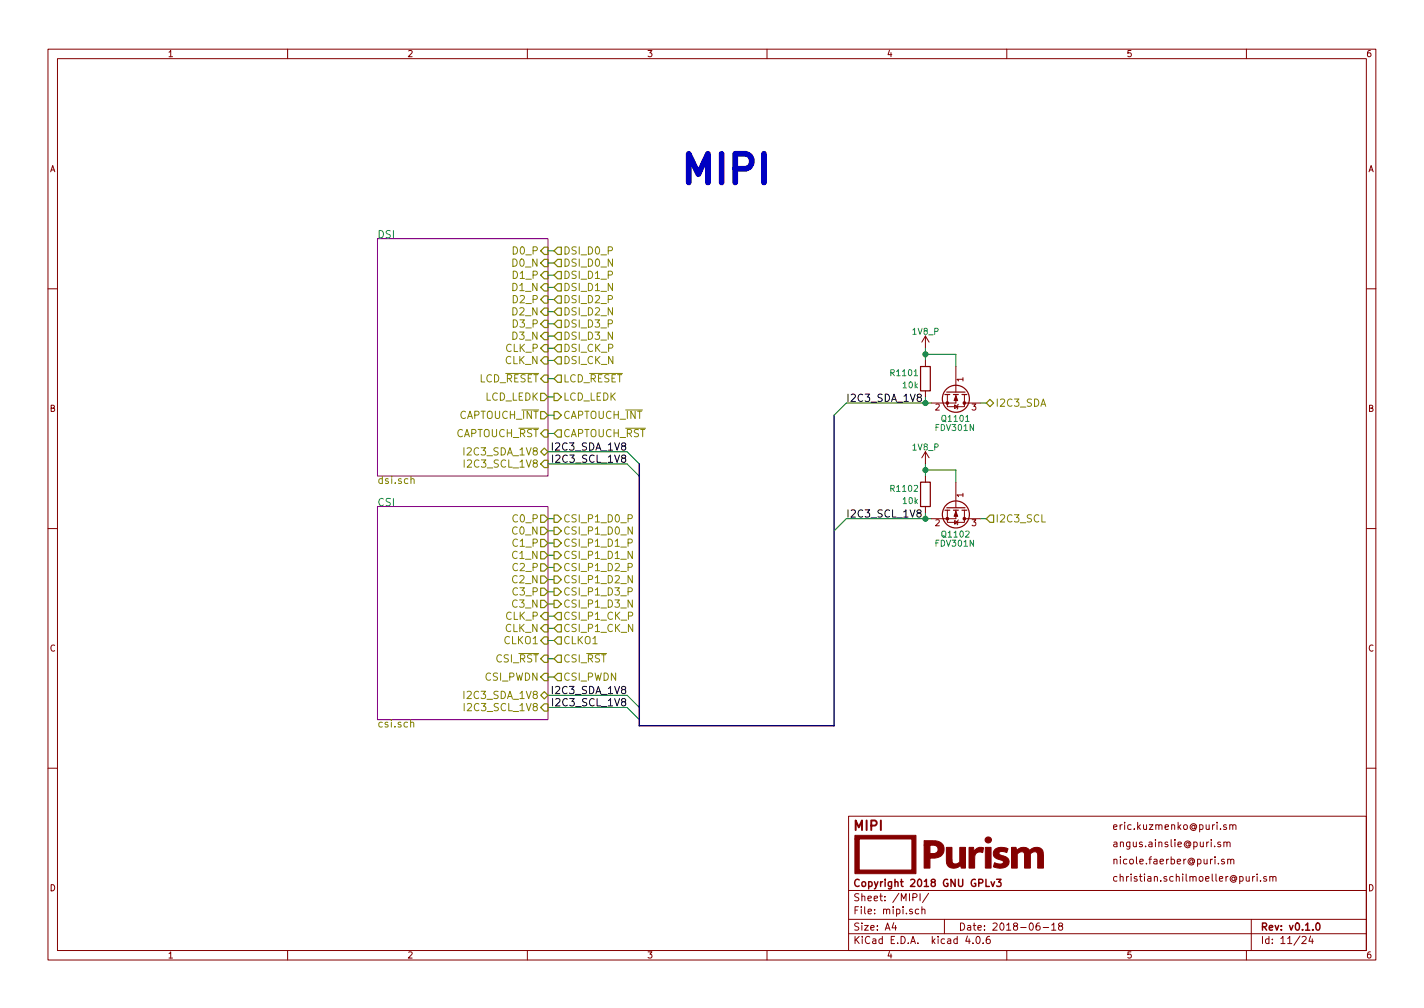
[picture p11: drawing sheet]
<svg xmlns="http://www.w3.org/2000/svg" width="297mm" height="210mm" viewBox="0 0 297 210" stroke-linecap="round" stroke-linejoin="round" font-family="sans-serif">
<defs><g id="words">
<text font-size="8.3" fill="#0000c2" x="142.2" y="38.3">MIPI</text>
<text font-size="2.8" fill="#840000" x="178" y="173.2">MIPI</text>
<g font-size="2.1" fill="#008484">
<text x="78.7" y="49.7">DSI</text>
<text x="78.7" y="105.6">CSI</text>
</g>
<g font-size="2.1" fill="#848400">
<text x="107.1" y="53.1">D0_P</text>
<text x="117.5" y="53.1">DSI_D0_P</text>
<text x="106.9" y="55.6">D0_N</text>
<text x="107.1" y="58.2">D1_P</text>
<text x="117.5" y="58.2">DSI_D1_P</text>
<text x="117.5" y="55.6">DSI_D0_N</text>
<text x="106.9" y="65.8">D2_N</text>
<text x="106.9" y="60.7">D1_N</text>
<text x="107.1" y="63.2">D2_P</text>
<text x="117.5" y="63.2">DSI_D2_P</text>
<text x="117.5" y="60.7">DSI_D1_N</text>
<text x="117.5" y="65.8">DSI_D2_N</text>
<text x="106.9" y="70.9">D3_N</text>
<text x="107.1" y="68.3">D3_P</text>
<text x="117.5" y="68.3">DSI_D3_P</text>
<text x="117.5" y="70.9">DSI_D3_N</text>
<text x="105.3" y="75.9">CLK_N</text>
<text x="105.4" y="73.4">CLK_P</text>
<text x="117.5" y="73.4">DSI_CK_P</text>
<text x="117.5" y="75.9">DSI_CK_N</text>
<text x="99.7" y="79.8">LCD_RESET</text>
<text x="101" y="83.6">LCD_LEDK</text>
<text x="117.5" y="83.6">LCD_LEDK</text>
<text x="117.5" y="79.8">LCD_RESET</text>
<text x="95.7" y="87.4">CAPTOUCH_INT</text>
<text x="117.5" y="87.4">CAPTOUCH_INT</text>
<text x="207.7" y="84.8">I2C3_SDA</text>
<text x="94.9" y="91.2">CAPTOUCH_RST</text>
<text x="97.3" y="95">I2C3_SDA_1V8</text>
<text x="117.5" y="91.2">CAPTOUCH_RST</text>
<text x="78.7" y="100.9">dsi.sch</text>
<text x="97.5" y="97.5">I2C3_SCL_1V8</text>
<text x="106.9" y="111.5">C0_N</text>
<text x="107.1" y="109">C0_P</text>
<text x="117.5" y="109">CSI_P1_D0_P</text>
<text x="117.5" y="111.5">CSI_P1_D0_N</text>
<text x="207.7" y="109">I2C3_SCL</text>
<text x="106.9" y="116.6">C1_N</text>
<text x="107.1" y="114">C1_P</text>
<text x="107.1" y="119.1">C2_P</text>
<text x="117.5" y="114">CSI_P1_D1_P</text>
<text x="117.5" y="119.1">CSI_P1_D2_P</text>
<text x="117.5" y="116.6">CSI_P1_D1_N</text>
<text x="106.9" y="121.7">C2_N</text>
<text x="107.1" y="124.2">C3_P</text>
<text x="117.5" y="124.2">CSI_P1_D3_P</text>
<text x="117.5" y="121.7">CSI_P1_D2_N</text>
<text x="105.3" y="131.8">CLK_N</text>
<text x="105.4" y="129.3">CLK_P</text>
<text x="106.9" y="126.7">C3_N</text>
<text x="117.5" y="126.7">CSI_P1_D3_N</text>
<text x="117.5" y="129.3">CSI_P1_CK_P</text>
<text x="117.5" y="131.8">CSI_P1_CK_N</text>
<text x="105.2" y="134.4">CLKO1</text>
<text x="117.5" y="134.4">CLKO1</text>
<text x="101.2" y="142">CSI_PWDN</text>
<text x="103.4" y="138.2">CSI_RST</text>
<text x="117.5" y="138.2">CSI_RST</text>
<text x="117.5" y="142">CSI_PWDN</text>
<text x="97.3" y="145.8">I2C3_SDA_1V8</text>
<text x="97.5" y="148.3">I2C3_SCL_1V8</text>
<text x="78.7" y="151.7">csi.sch</text>
</g>
<g font-size="2.1">
<text x="176.5" y="83.8">I2C3_SDA_1V8</text>
<text x="115.7" y="94">I2C3_SDA_1V8</text>
<text x="116" y="96.5">I2C3_SCL_1V8</text>
<text x="176.5" y="107.9">I2C3_SCL_1V8</text>
<text x="115.7" y="144.8">I2C3_SDA_1V8</text>
<text x="116" y="147.3">I2C3_SCL_1V8</text>
</g>
<g font-size="2.1" fill="#840000">
<text x="232" y="173.1">eric.kuzmenko@puri.sm</text>
<text x="232" y="176.7">angus.ainslie@puri.sm</text>
<text x="178" y="185">Copyright 2018 GNU GPLv3</text>
<text x="232" y="183.9">christian.schilmoeller@puri.sm</text>
<text x="232" y="180.3">nicole.faerber@puri.sm</text>
<text x="178" y="190.7">File: mipi.sch</text>
<text x="178" y="188">Sheet: /MIPI/</text>
<text x="178" y="196.9">KiCad E.D.A. kicad 4.0.6</text>
<text x="178" y="194.1">Size: A4</text>
<text x="200" y="194.1">Date: 2018-06-18</text>
<text x="263" y="194.1">Rev: v0.1.0</text>
<text x="263" y="196.9">Id: 11/24</text>
</g>
<g font-size="1.8" fill="#840000">
<text x="35" y="11.9">1</text>
<text x="85" y="11.9">2</text>
<text x="135" y="11.9">3</text>
<text x="185" y="11.9">4</text>
<text x="235" y="11.9">5</text>
<text x="285" y="11.9">6</text>
<text x="10.4" y="35.9">A</text>
<text x="285.4" y="35.9">A</text>
<text x="200.9" y="79.6" transform="rotate(-90 200.9 79.6)">1</text>
<text x="10.4" y="85.9">B</text>
<text x="195.1" y="85.6">2</text>
<text x="202.7" y="85.6">3</text>
<text x="285.4" y="85.9">B</text>
<text x="200.9" y="103.7" transform="rotate(-90 200.9 103.7)">1</text>
<text x="195.1" y="109.7">2</text>
<text x="202.7" y="109.7">3</text>
<text x="10.4" y="135.9">C</text>
<text x="285.4" y="135.9">C</text>
<text x="10.4" y="185.9">D</text>
<text x="285.4" y="185.9">D</text>
<text x="35" y="199.9">1</text>
<text x="85" y="199.9">2</text>
<text x="135" y="199.9">3</text>
<text x="185" y="199.9">4</text>
<text x="235" y="199.9">5</text>
<text x="285" y="199.9">6</text>
</g>
<g font-size="1.8" fill="#008484">
<text x="190.4" y="69.8">1V8_P</text>
<text x="186" y="78.4">R1101</text>
<text x="188.4" y="81">10k</text>
<text x="195.3" y="89.9">FDV301N</text>
<text x="196.7" y="88">Q1101</text>
<text x="190.4" y="93.9">1V8_P</text>
<text x="186" y="102.6">R1102</text>
<text x="188.4" y="105.1">10k</text>
<text x="195.3" y="114">FDV301N</text>
<text x="196.7" y="112.1">Q1102</text>
</g>
</g></defs>
<g fill="none" stroke="#840000" stroke-width=".21">
<path d="M10 10.3h277v189.9h-277zM12 12.2h273v186.1h-273zM60 10.3v1.9M110 10.3v1.9M160 10.3v1.9M210 10.3v1.9M260 10.3v1.9M10 60.2h2M193 70.1l-.7 1.3M193 70.1v2.5M193 75.2v1.2M193 70.1l.8 1.3"/>
<path d="M199.4 76.4v5.4M285 60.2h2M193 81.5v1.3M193 94.2v2.6M193 99.3v1.3M193 94.2l-.7 1.3M193 94.2l.8 1.3M197.6 82.3v2.5h3.6v-.7M199.1 84.4l.7 .4-.7 .4zM199.4 82.3v1.8h-5.1M199.9 84.3l-.3 1M201.2 82.3v1.8"/>
<path d="M201.2 84.1h3.3M10 110.3h2M193 105.7v1.2M197.6 106.4v2.6h3.6v-.8M199.1 108.6l.7 .4-.7 .3zM199.4 100.6v5.3M199.4 106.4v1.8h-5.1M199.9 108.5l-.3 1M201.2 106.4v1.8M201.2 108.2h3.3M285 110.3h2M10 160.2h2"/>
<path d="M177 170.3h108v28h-108zM254.6 175.7l-.4-.1-.2 .2 .1 .3 .5 .1v.3h-.6M255.3 175.8l.2-.2 .4 .1v.9M255.3 175.6v1M255.4 179.3l-.4-.1-.2 .2 .1 .2 .5 .2v.3h-.6M255.8 172.1l-.4-.1-.2 .2 .1 .3 .5 .1v.3h-.6M255.9 175.8l.3-.2 .3 .1 .1 .9M256.1 179.3l.2-.1 .4 .1v.9M256.1 179.2v1M256.5 172.2l.2-.2 .4 .1v.9M256.5 172v1M256.7 179.4l.2-.2 .4 .1 .1 .9"/>
<path d="M257.1 172.2l.3-.2 .3 .1 .1 .9M285 160.2h2M60 198.3v1.9M110 198.3v1.9M160 198.3v1.9M177 194.8h108M177 191.8h108M177 185.7h108M186.4 192.5l-.3 1h.9M186.8 193v1M190.4 187.2l.7-.1 .2-.2-.1-.3-.2-.2h-.6v1.5M191.6 189.7l-.4-.1-.3 .3 .1 .6 .2 .1 .4-.1"/>
<path d="M191.9 186.4v1.5M192.3 189.8l.2-.2 .4 .1v.9M192.3 189.1v1.5M193.7 186.3l-1.3 2M197 191.8v3M201.8 195.2l-.4 1.1h1M202.9 196.7v.1M203.8 195.4l.1-.1a.8 .8 0 0 1 .6 .8 .8 .8 0 0 1-.6 .7 .97 .97 0 0 1-.1-1.4zM205.1 196.7v.1M206.4 195.3l-.4 .1a1.11 1.11 0 0 0-.1 1.3l.4 .1 .2-.1 .1-.5-.3-.3-.4 .1-.2 .2M210 198.3v1.9M216.8 192.5l-.4 .1a1.11 1.11 0 0 0-.1 1.3l.4 .1 .2-.1 .1-.5-.3-.3-.4 .1-.2 .2"/>
<path d="M217.6 193.5h1.1M219.4 193l.4-.5v1.5M219.4 194h.8M221.1 193.2l-.3-.3 .1-.2 .2-.2 .4 .1 .2 .2-.1 .2-.5 .2-.3 .3v.2l.3 .3h.3l.3-.3v-.2l-.3-.3M254.2 180.1v.1M260 198.3v1.9M261 191.8v6.5M261.3 182.8v1M261.7 182.8l-.4 .3M262.2 182.3v.2M262.2 182.8v1M262.9 183.7v.1"/>
<path d="M264.2 182.9l-.4-.1-.2 .2 .1 .3 .5 .1v.3h-.6M264.9 183l.2-.2 .4 .1v.9M264.9 182.8v1M265.5 183l.2-.2 .4 .1 .1 .9M271.6 195.5l.6-.2 .3 .5-1 1h1M273.4 195.2l-.4 1.1h1M273.7 195.8v1"/>
</g>
<path d="M205.7 183.4v1.5h.7M206.7 183.9l.4 1 .4-1M207.9 183.4h.9l-.5 .6 .4 .1v.7l-.2 .1-.6-.1M274.6 192.7l.2-.2a.8 .8 0 0 1 .6 .8 .8 .8 0 0 1-.6 .7l-.3-.5z" fill="none" stroke="#840000" stroke-width=".3"/>
<g fill="#840000" stroke="#840000" stroke-width=".21">
<path d="M178.3 174.2h12.8v8h-12.8v-7.2h.9v6.5h11v-6.5h-11.9z"/>
<path d="M197.4 176.8h1.2v2.6a.83 .83 0 0 0 .6 .8 .83 .83 0 0 0 1-.4v-3h1.2v4.3h-.9v-.2a.25 .25 0 0 0-.1-.3 .25 .25 0 0 0-.4 .2l-.6 .2-.7 .1a1.29 1.29 0 0 1-1.3-1.1z"/>
<path d="M207.5 177.2a2.7 2.7 0 0 1 2.6-.2 .6 .6 0 0 1-.1 .8l-.4-.1a.86 .86 0 0 0-1.2 .3l.3 .4 1 .3a1.27 1.27 0 0 1 .7 1.5 1.27 1.27 0 0 1-1.5 .9l-.9-.1-.8-.2 .2-.5a.21 .21 0 0 1 .1-.3 .21 .21 0 0 1 .2 .1l1.1 .1a.45 .45 0 0 0 .5-.4 .45 .45 0 0 0-.6-.4l-.9-.4a1.11 1.11 0 0 1-.3-1.8z"/>
<path d="M192.8 175.4h2a1.79 1.79 0 0 1 2.1 1.3 1.79 1.79 0 0 1-1.2 2.1l-1.7 .2v2.1h-1.2v-4.8h1.2v1.7h.4a.94 .94 0 0 0 1.3-.8 .94 .94 0 0 0-1.2-.9h-1.7z"/>
<path d="M202.1 176.8h.7a.37 .37 0 0 1 .4 .1 .37 .37 0 0 1-.1 .4l.1 .3a1.38 1.38 0 0 1 2-.7l-.2 .9-.6-.1a1.08 1.08 0 0 0-1.1 1.4v2h-1.2z"/>
<path d="M205.5 176.8h1.2v4.3h-1.2z"/>
<path d="M211 176.8h.9l.2 .5a1.8 1.8 0 0 1 2.7 .1l.6-.5 .6-.1a1.38 1.38 0 0 1 1.7 1.7v2.6h-1.2l-.1-3.1a.87 .87 0 0 0-1.5 .1v3h-1.2v-3.1a.86 .86 0 0 0-1.5 .2v2.9h-1.2z"/>
<path d="M199.4 106.7l.4 1h-.8z"/>
<path d="M199.4 82.5l.4 1.1h-.8z"/>
<circle cx="206.1" cy="175.2" r=".65"/>
<circle cx="197.6" cy="108.2" r=".28"/>
<circle cx="201.2" cy="108.2" r=".28"/>
<circle cx="197.6" cy="84.1" r=".28"/>
<circle cx="201.2" cy="84.1" r=".28"/>
</g>
<path d="M78.7 49.8h35.6v49.5h-35.6zM78.7 105.7h35.6v44.4h-35.6z" fill="none" stroke="#840084" stroke-width=".21"/>
<path d="M105.5 77.9h6.9M123 77.9h6.8M85.7 100l.1-.1a.36 .36 0 0 1 .6 .2v.8M96.8 95.9v1.6M108.2 89.3h4.2M108.9 85.5h3.5M130.5 85.5h3.5M130.5 89.3h4.1M108.2 136.3h4.2M122.4 136.3h4.1M85.6 150.8l.1-.1a.36 .36 0 0 1 .6 .2v.8M96.8 146.7v1.6" fill="none" stroke="#848400" stroke-width=".21"/>
<g fill="none" stroke="#848400" stroke-width=".25">
<path d="M112.8 57.4l.7-.8h.8v1.6h-.8zM112.8 59.9l.7-.7h.8v1.5h-.8zM113.5 51.6h.8v1.5h-.8l-.7-.8zM113.5 54.1h.8v1.5h-.8l-.7-.7zM115.6 57.4l.7-.8h.8v1.6h-.8zM116.3 51.6h.8v1.5h-.8l-.7-.8zM116.3 54.1h.8v1.5h-.8l-.7-.7zM116.3 59.2h.8v1.5h-.8l-.7-.8zM112.8 62.5l.7-.8h.8v1.5h-.8zM113.5 64.3h.8v1.5h-.8l-.7-.8zM113.5 71.9h.8v1.5h-.8l-.7-.8zM113.5 74.4h.8v1.5h-.8l-.7-.7z"/>
<path d="M113.5 66.8h.8v1.5h-.8l-.7-.7zM113.5 69.3h.8v1.6h-.8l-.7-.8zM113.5 78.2h.8v1.6h-.8l-.7-.8zM115.6 62.5l.7-.8h.8v1.5h-.8zM116.3 66.8h.8v1.5h-.8l-.7-.7zM116.3 64.3h.8v1.5h-.8l-.7-.8zM116.3 69.3h.8v1.6h-.8l-.7-.8zM116.3 71.9h.8v1.5h-.8l-.7-.8zM116.3 74.4h.8v1.5h-.8l-.7-.7zM116.3 78.2h.8v1.6h-.8l-.7-.8zM112.8 85.8h.7l.8 .8-.8 .8h-.7zM112.8 94.2l.7-.7 .8 .7-.8 .8z"/>
<path d="M112.8 96.8l.7-.8h.8v1.5h-.8zM112.8 82h.7l.8 .8-.8 .8h-.7zM113.5 89.7h.8v1.5h-.8l-.7-.8zM115.6 85.8h.7l.8 .8-.8 .8h-.7zM115.6 82h.7l.8 .8-.8 .8h-.7zM116.3 89.7h.8v1.5h-.8l-.7-.8zM205.7 84.1l.8-.8 .8 .8-.8 .7zM112.8 107.4h.7l.8 .8-.8 .8h-.7zM112.8 110h.7l.8 .7-.8 .8h-.7zM112.8 112.5h.7l.8 .8-.8 .7h-.7zM112.8 115.1h.7l.8 .7-.8 .8h-.7zM112.8 117.6h.7l.8 .8-.8 .7h-.7z"/>
<path d="M115.6 107.4h.7l.8 .8-.8 .8h-.7zM115.6 112.5h.7l.8 .8-.8 .7h-.7zM115.6 117.6h.7l.8 .8-.8 .7h-.7zM115.6 110h.7l.8 .7-.8 .8h-.7zM115.6 115.1h.7l.8 .7-.8 .8h-.7zM206.5 107.4h.8v1.6h-.8l-.8-.8zM112.8 120.1h.7l.8 .8-.8 .8h-.7zM112.8 122.7h.7l.8 .7-.8 .8h-.7zM112.8 125.2h.7l.8 .8-.8 .7h-.7zM113.5 127.8h.8v1.5h-.8l-.7-.8zM113.5 130.3h.8v1.5h-.8l-.7-.7zM113.5 136.6h.8v1.6h-.8l-.7-.8z"/>
<path d="M113.5 132.8h.8v1.6h-.8l-.7-.8zM115.6 122.7h.7l.8 .7-.8 .8h-.7zM115.6 120.1h.7l.8 .8-.8 .8h-.7zM115.6 125.2h.7l.8 .8-.8 .7h-.7zM116.3 127.8h.8v1.5h-.8l-.7-.8zM116.3 130.3h.8v1.5h-.8l-.7-.7zM116.3 132.8h.8v1.6h-.8l-.7-.8zM116.3 136.6h.8v1.6h-.8l-.7-.8zM112.8 145l.7-.7 .8 .7-.8 .8zM112.8 147.6l.7-.8h.8v1.5h-.8zM112.8 141.2l.7-.7h.8v1.5h-.8zM116.3 140.5h.8v1.5h-.8l-.7-.8z"/>
</g>
<path d="M115.3 94.9v1.5M191.6 82.9l-.3-.3 .1-.2 .2-.2 .4 .1 .2 .2-.1 .2-.6 .3-.2 .2v.3l.3 .2h.3l.3-.2v-.3l-.3-.3M191.6 107l-.3-.3v-.2l.3-.2 .4 .1 .2 .2-.1 .3-.7 .2-.1 .2v.3l.3 .3h.2l.4-.3v-.3l-.4-.3M115.3 145.7v1.5" fill="none" stroke="#000" stroke-width=".21"/>
<g fill="none" stroke="#008400" stroke-width=".21">
<path d="M114.3 59.9h1.3M114.3 57.4h1.3M114.3 54.9h1.3M114.3 52.3h1.3M114.3 75.2h1.3M114.3 72.6h1.3M114.3 70.1h1.3M114.3 67.6h1.3M114.3 65h1.3M114.3 62.5h1.3M114.3 79h1.3M193 72.6v2.6"/>
<path d="M193 73.9h6.4v2.5M114.3 96.8h16.5l2.5 2.5M114.3 94.2h16.5l2.5 2.6M114.3 82.8h1.3M114.3 86.6h1.3M114.3 90.4h1.3M193 82.8v1.3M193 96.8v2.5M193 98h6.4v2.6M194.3 84.1h-17.8l-2.5 2.5M204.5 84.1h1.2M114.3 110.7h1.3"/>
<path d="M114.3 108.2h1.3M114.3 118.4h1.3M114.3 115.8h1.3M114.3 113.3h1.3M193 106.9v1.3M194.3 108.2h-17.8l-2.5 2.5M204.5 108.2h1.2M114.3 120.9h1.3M114.3 131.1h1.3M114.3 128.5h1.3M114.3 126h1.3M114.3 123.4h1.3"/>
<path d="M114.3 133.6h1.3M114.3 137.4h1.3M114.3 147.6h16.5l2.5 2.5M114.3 145h16.5l2.5 2.6M114.3 141.2h1.3"/>
</g>
<g fill="#008400" stroke="#008400" stroke-width=".25">
<circle cx="193" cy="84.1" r=".51"/>
<circle cx="193" cy="73.9" r=".51"/>
<circle cx="193" cy="108.2" r=".51"/>
<circle cx="193" cy="98" r=".51"/>
</g>
<g fill="none" stroke="#840000" stroke-width=".25">
<path d="M192 76.4h2.1v5.1h-2.1zM197.1 82.3h1M197.5 81.8h3.8M198.9 82.3h1M200.7 82.3h1M192 100.6h2.1v5.1h-2.1zM197.1 106.4h1M197.5 105.9h3.8M198.9 106.4h1M200.7 106.4h1"/>
<circle cx="199.4" cy="83.2" r="2.82"/>
<circle cx="199.4" cy="107.3" r="2.82"/>
</g>
<path d="M174 86.6v64.8h-40.7v-54.6" fill="none" stroke="#000084" stroke-width=".3"/>
<use href="#words"/>
</svg>
